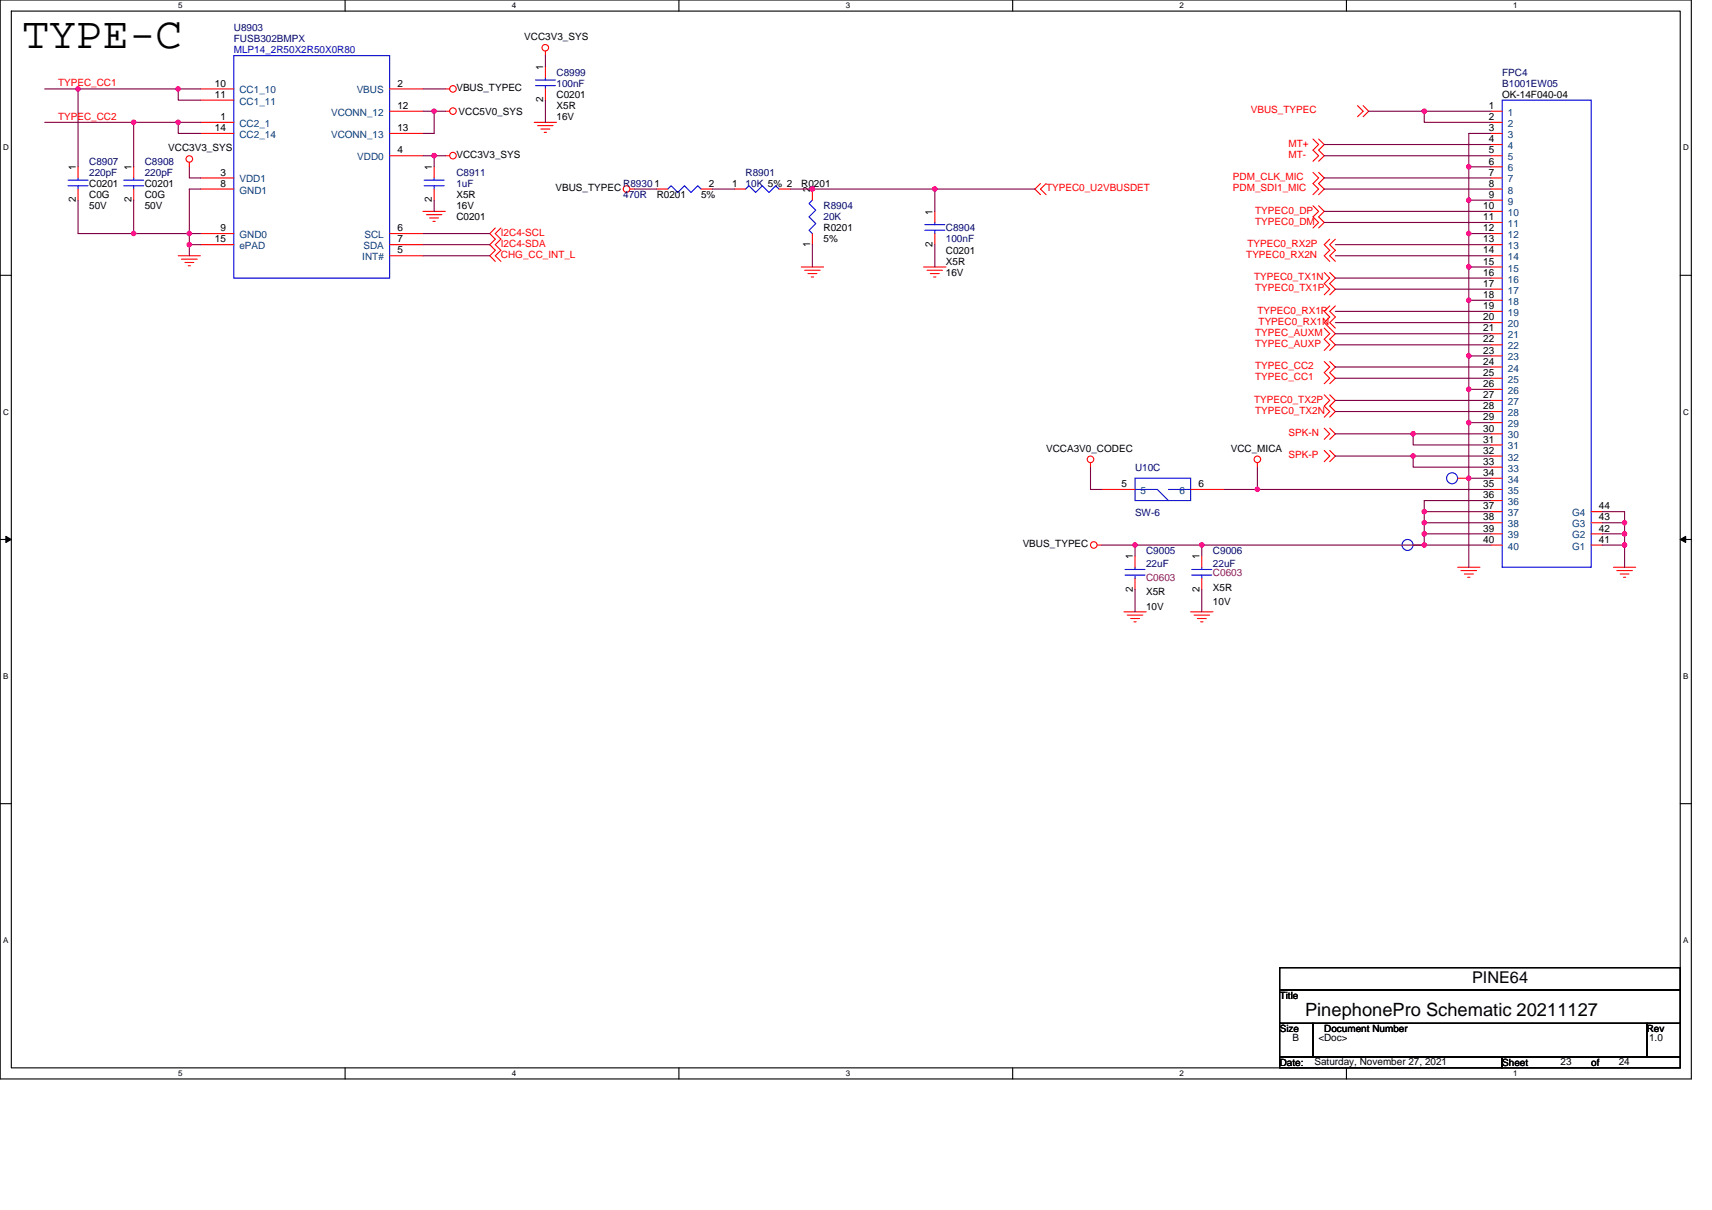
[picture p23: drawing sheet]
<svg xmlns="http://www.w3.org/2000/svg" width="297mm" height="210mm" viewBox="0 0 297 210" stroke-linecap="round" stroke-linejoin="round" font-family="sans-serif">
<defs><g id="words">
<text font-size="7.7" x="3.9" y="8.3">TYPE-C</text>
<text font-size="3.2" x="226.4" y="176.2">PinephonePro Schematic 20211127</text>
<text font-size="2.8" x="255.4" y="170.6">PINE64</text>
<g font-size="1.7" fill="#000080">
<text x="40.6" y="5.4">U8903</text>
<text x="40.6" y="7.3">FUSB302BMPX</text>
<text x="96.6" y="13.1">C8999</text>
<text x="96.6" y="15">100nF</text>
<text x="260.6" y="13.1">FPC4</text>
<text x="260.6" y="15">B1001EW05</text>
<text x="15.5" y="28.6">C8907</text>
<text x="25.1" y="28.6">C8908</text>
<text x="15.5" y="30.5">220pF</text>
<text x="25.1" y="30.5">220pF</text>
<text x="79.2" y="30.5">C8911</text>
<text x="79.2" y="32.4">1uF</text>
<text x="108.1" y="32.4">R8930</text>
<text x="108.1" y="34.4">470R</text>
<text x="129.4" y="30.5">R8901</text>
<text x="129.4" y="32.4">10K 5% 2</text>
<text x="142.9" y="36.3">R8904</text>
<text x="142.9" y="38.2">20K</text>
<text x="164.1" y="40.2">C8904</text>
<text x="164.1" y="42.1">100nF</text>
<text x="196.9" y="81.7">U10C</text>
<text x="196.9" y="89.6">SW-6</text>
<text x="198.9" y="96.1">C9005</text>
<text x="198.9" y="98.4">22uF</text>
<text x="210.5" y="96.1">C9006</text>
<text x="210.5" y="98.4">22uF</text>
</g>
<text font-size="1.7" fill="#0000a0" x="40.6" y="9.3">MLP14_2R50X2R50X0R80</text>
<g font-size="1.7">
<text x="90.9" y="6.9">VCC3V3_SYS</text>
<text x="37.3" y="15">10</text>
<text x="37.3" y="17">11</text>
<text x="69" y="15">2</text>
<text x="79.2" y="15.8">VBUS_TYPEC</text>
<text x="94.2" y="17.7" transform="rotate(-90 94.2 17.7)">2</text>
<text x="94.2" y="12.1" transform="rotate(-90 94.2 12.1)">1</text>
<text x="96.6" y="17">C0201</text>
<text x="260.6" y="17">OK-14F040-04</text>
<text x="37.3" y="22.8">14</text>
<text x="38.2" y="20.8">1</text>
<text x="69" y="18.9">12</text>
<text x="69" y="22.8">13</text>
<text x="79.6" y="19.9">VCC5V0_SYS</text>
<text x="96.6" y="18.9">X5R</text>
<text x="96.6" y="20.8">16V</text>
<text x="258.3" y="18.9">1</text>
<text x="258.3" y="20.8">2</text>
<text x="258.3" y="22.8">3</text>
<text x="13.1" y="29.5" transform="rotate(-90 13.1 29.5)">1</text>
<text x="22.8" y="29.5" transform="rotate(-90 22.8 29.5)">1</text>
<text x="29.2" y="26.2">VCC3V3_SYS</text>
<text x="69" y="26.6">4</text>
<text x="74.9" y="29.5" transform="rotate(-90 74.9 29.5)">1</text>
<text x="79.2" y="27.4">VCC3V3_SYS</text>
<text x="258.3" y="24.7">4</text>
<text x="258.3" y="26.6">5</text>
<text x="258.3" y="28.6">6</text>
<text x="13.1" y="35.1" transform="rotate(-90 13.1 35.1)">2</text>
<text x="15.5" y="32.4">C0201</text>
<text x="15.5" y="34.4">C0G</text>
<text x="22.8" y="35.1" transform="rotate(-90 22.8 35.1)">2</text>
<text x="25.1" y="32.4">C0201</text>
<text x="25.1" y="34.4">C0G</text>
<text x="38.2" y="30.5">3</text>
<text x="38.2" y="32.4">8</text>
<text x="74.9" y="35.1" transform="rotate(-90 74.9 35.1)">2</text>
<text x="79.2" y="34.4">X5R</text>
<text x="96.4" y="33.2">VBUS_TYPEC</text>
<text x="113.5" y="32.4">1</text>
<text x="113.9" y="34.4">R0201</text>
<text x="121.6" y="34.4">5%</text>
<text x="123" y="32.4">2</text>
<text x="127" y="32.4">1</text>
<text x="139" y="32.4">R0201</text>
<text x="140.5" y="33.4" transform="rotate(-90 140.5 33.4)">2</text>
<text x="258.3" y="30.5">7</text>
<text x="258.3" y="32.4">8</text>
<text x="258.3" y="34.3">9</text>
<text x="15.5" y="36.3">50V</text>
<text x="25.1" y="36.3">50V</text>
<text x="38.2" y="40.1">9</text>
<text x="69" y="40.1">6</text>
<text x="79.2" y="38.2">C0201</text>
<text x="79.2" y="36.3">16V</text>
<text x="142.9" y="40.2">R0201</text>
<text x="161.8" y="37.3" transform="rotate(-90 161.8 37.3)">1</text>
<text x="257.3" y="36.3">10</text>
<text x="257.3" y="38.2">11</text>
<text x="257.3" y="40.1">12</text>
<text x="37.3" y="42.1">15</text>
<text x="69" y="42.1">7</text>
<text x="69" y="44">5</text>
<text x="140.5" y="42.8" transform="rotate(-90 140.5 42.8)">1</text>
<text x="142.9" y="42.1">5%</text>
<text x="161.8" y="42.8" transform="rotate(-90 161.8 42.8)">2</text>
<text x="164.1" y="44">C0201</text>
<text x="164.1" y="45.9">X5R</text>
<text x="164.1" y="47.9">16V</text>
<text x="257.3" y="42.1">13</text>
<text x="257.3" y="44">14</text>
<text x="257.3" y="45.9">15</text>
<text x="257.3" y="47.9">16</text>
<text x="257.3" y="49.8">17</text>
<text x="257.3" y="51.7">18</text>
<text x="257.3" y="53.6">19</text>
<text x="257.3" y="55.6">20</text>
<text x="257.3" y="57.5">21</text>
<text x="257.3" y="59.4">22</text>
<text x="257.3" y="61.4">23</text>
<text x="257.3" y="63.3">24</text>
<text x="257.3" y="65.2">25</text>
<text x="257.3" y="67.2">26</text>
<text x="257.3" y="69.1">27</text>
<text x="257.3" y="71">28</text>
<text x="257.3" y="72.9">29</text>
<text x="257.3" y="74.9">30</text>
<text x="257.3" y="76.8">31</text>
<text x="181.5" y="78.4">VCCA3V0_CODEC</text>
<text x="213.5" y="78.4">VCC_MICA</text>
<text x="257.3" y="78.7">32</text>
<text x="257.3" y="80.7">33</text>
<text x="257.3" y="82.6">34</text>
<text x="194.6" y="84.5">5</text>
<text x="207.9" y="84.5">6</text>
<text x="257.3" y="84.5">35</text>
<text x="257.3" y="86.5">36</text>
<text x="257.3" y="88.4">37</text>
<text x="277.4" y="88.4">44</text>
<text x="177.4" y="95">VBUS_TYPEC</text>
<text x="257.3" y="90.3">38</text>
<text x="257.3" y="92.2">39</text>
<text x="257.3" y="94.2">40</text>
<text x="277.4" y="94.2">41</text>
<text x="277.4" y="92.2">42</text>
<text x="277.4" y="90.3">43</text>
<text x="196.5" y="97.1" transform="rotate(-90 196.5 97.1)">1</text>
<text x="208.1" y="97.1" transform="rotate(-90 208.1 97.1)">1</text>
<text x="196.5" y="102.7" transform="rotate(-90 196.5 102.7)">2</text>
<text x="198.9" y="103.3">X5R</text>
<text x="198.9" y="105.8">10V</text>
<text x="208.1" y="102.7" transform="rotate(-90 208.1 102.7)">2</text>
<text x="210.5" y="102.5">X5R</text>
<text x="210.5" y="105">10V</text>
<text x="222" y="173.4">Title</text>
<text x="222" y="179.1">Size</text>
<text x="229.8" y="179.1">Document Number</text>
<text x="285.7" y="179.1">Rev</text>
<text x="222" y="184.9">Date:</text>
<text x="224.2" y="180.7">B</text>
<text x="228.1" y="184.9">Saturday, November 27, 2021</text>
<text x="228.7" y="180.7">&lt;Doc&gt;</text>
<text x="260.6" y="184.9">Sheet</text>
<text x="270.8" y="184.9">23</text>
<text x="276.1" y="184.9">of</text>
<text x="280.8" y="184.9">24</text>
<text x="286.1" y="180.7">1.0</text>
</g>
<g font-size="1.7" fill="#f00">
<text x="10.1" y="14.9">TYPEC_CC1</text>
<text x="10.1" y="20.7">TYPEC_CC2</text>
<text x="217" y="19.7">VBUS_TYPEC</text>
<text x="223.6" y="27.4">MT-</text>
<text x="223.6" y="25.5">MT+</text>
<text x="181.5" y="33.2">TYPEC0_U2VBUSDET</text>
<text x="213.9" y="33.2">PDM_SDI1_MIC</text>
<text x="213.9" y="31.3">PDM_CLK_MIC</text>
<text x="86.9" y="40.9">I2C4-SCL</text>
<text x="217.8" y="39">TYPEC0_DM</text>
<text x="217.8" y="37.1">TYPEC0_DP</text>
<text x="86.9" y="42.8">I2C4-SDA</text>
<text x="86.9" y="44.8">CHG_CC_INT_L</text>
<text x="216.2" y="44.8">TYPEC0_RX2N</text>
<text x="216.4" y="42.8">TYPEC0_RX2P</text>
<text x="217.6" y="48.6">TYPEC0_TX1N</text>
<text x="217.8" y="50.6">TYPEC0_TX1P</text>
<text x="217.8" y="58.3">TYPEC_AUXM</text>
<text x="218.2" y="54.4">TYPEC0_RX1P</text>
<text x="218.4" y="56.4">TYPEC0_RX1N</text>
<text x="217.8" y="64.1">TYPEC_CC2</text>
<text x="217.8" y="60.2">TYPEC_AUXP</text>
<text x="217.6" y="69.9">TYPEC0_TX2P</text>
<text x="217.8" y="71.8">TYPEC0_TX2N</text>
<text x="217.8" y="66">TYPEC_CC1</text>
<text x="223.6" y="75.7">SPK-N</text>
<text x="223.6" y="79.5">SPK-P</text>
</g>
<g font-size="1.7" fill="#004080">
<text x="41.5" y="16.2">CC1_10</text>
<text x="61.9" y="16.2">VBUS</text>
<text x="41.5" y="18.2">CC1_11</text>
<text x="41.5" y="23.9">CC2_14</text>
<text x="41.5" y="22">CC2_1</text>
<text x="57.4" y="20.1">VCONN_12</text>
<text x="57.4" y="23.9">VCONN_13</text>
<text x="261.6" y="20.1">1</text>
<text x="261.6" y="22">2</text>
<text x="261.6" y="23.9">3</text>
<text x="62" y="27.8">VDD0</text>
<text x="261.6" y="25.9">4</text>
<text x="261.6" y="27.8">5</text>
<text x="261.6" y="29.7">6</text>
<text x="41.5" y="31.7">VDD1</text>
<text x="41.5" y="33.6">GND1</text>
<text x="261.6" y="31.7">7</text>
<text x="261.6" y="33.6">8</text>
<text x="261.6" y="35.5">9</text>
<text x="41.5" y="41.3">GND0</text>
<text x="63.2" y="41.3">SCL</text>
<text x="261.6" y="37.5">10</text>
<text x="261.6" y="39.4">11</text>
<text x="261.6" y="41.3">12</text>
<text x="41.5" y="43.2">ePAD</text>
<text x="62.9" y="45.2">INT#</text>
<text x="63.1" y="43.2">SDA</text>
<text x="261.6" y="43.2">13</text>
<text x="261.6" y="45.2">14</text>
<text x="261.6" y="47.1">15</text>
<text x="261.6" y="49">16</text>
<text x="261.6" y="51">17</text>
<text x="261.6" y="52.9">18</text>
<text x="261.6" y="54.8">19</text>
<text x="261.6" y="56.8">20</text>
<text x="261.6" y="58.7">21</text>
<text x="261.6" y="60.6">22</text>
<text x="261.6" y="62.5">23</text>
<text x="261.6" y="64.5">24</text>
<text x="261.6" y="66.4">25</text>
<text x="261.6" y="68.3">26</text>
<text x="261.6" y="70.3">27</text>
<text x="261.6" y="72.2">28</text>
<text x="261.6" y="74.1">29</text>
<text x="261.6" y="76.1">30</text>
<text x="261.6" y="78">31</text>
<text x="261.6" y="79.9">32</text>
<text x="261.6" y="81.9">33</text>
<text x="261.6" y="83.8">34</text>
<text x="197.9" y="85.7">5</text>
<text x="204.6" y="85.7">6</text>
<text x="261.6" y="85.7">35</text>
<text x="261.6" y="87.7">36</text>
<text x="261.6" y="89.6">37</text>
<text x="272.8" y="89.6">G4</text>
<text x="261.6" y="91.5">38</text>
<text x="261.6" y="93.4">39</text>
<text x="261.6" y="95.4">40</text>
<text x="272.8" y="95.4">G1</text>
<text x="272.8" y="93.4">G2</text>
<text x="272.8" y="91.5">G3</text>
</g>
<g font-size="1.7" fill="#800080">
<text x="198.9" y="100.8">C0603</text>
<text x="210.5" y="100">C0603</text>
</g>
<g font-size="1.4">
<text x="30.9" y="1.5">5</text>
<text x="88.8" y="1.5">4</text>
<text x="146.7" y="1.5">3</text>
<text x="204.7" y="1.5">2</text>
<text x="262.6" y="1.5">1</text>
<text x=".5" y="26.1">D</text>
<text x="292" y="26.1">D</text>
<text x=".5" y="71.9">C</text>
<text x="292" y="71.9">C</text>
<text x=".5" y="117.8">B</text>
<text x="292" y="117.8">B</text>
<text x=".5" y="163.6">A</text>
<text x="292" y="163.6">A</text>
<text x="30.9" y="186.8">5</text>
<text x="88.8" y="186.8">4</text>
<text x="146.7" y="186.8">3</text>
<text x="204.7" y="186.8">2</text>
<text x="262.6" y="186.8">1</text>
</g>
</g></defs>
<path d="M0 0h293.5v187.2h-293.5zM2 1.9h289.5v183.4h-289.5z" fill="none" stroke="#000" stroke-width=".19"/>
<g fill="#fff">
<path d="M30.9 .2h.8v1.6h-.8z"/>
<path d="M30.9 185.5h.8v1.6h-.8z"/>
</g>
<path d="M59.9 0v1.9M59.9 185.3v1.9" fill="none" stroke="#000" stroke-width=".19"/>
<g fill="#fff">
<path d="M88.8 .2h.8v1.6h-.8z"/>
<path d="M88.8 185.5h.8v1.6h-.8z"/>
</g>
<path d="M117.8 0v1.9M117.8 185.3v1.9" fill="none" stroke="#000" stroke-width=".19"/>
<g fill="#fff">
<path d="M146.7 .2h.8v1.6h-.8z"/>
<path d="M146.7 185.5h.8v1.6h-.8z"/>
</g>
<path d="M175.7 0v1.9M175.7 185.3v1.9" fill="none" stroke="#000" stroke-width=".19"/>
<g fill="#fff">
<path d="M204.7 .2h.7v1.6h-.7z"/>
<path d="M204.7 185.5h.7v1.6h-.7z"/>
</g>
<path d="M233.6 0v1.9M233.6 185.3v1.9" fill="none" stroke="#000" stroke-width=".19"/>
<g fill="#fff">
<path d="M262.6 .2h.7v1.6h-.7z"/>
<path d="M262.6 185.5h.7v1.6h-.7z"/>
<path d="M.5 24.8h1v1.6h-1z"/>
<path d="M292 24.8h1v1.6h-1z"/>
<path d="M.5 70.7h1v1.5h-1z"/>
<path d="M292 70.7h1v1.5h-1z"/>
</g>
<path d="M0 47.8h2M291.5 47.8h2" fill="none" stroke="#000" stroke-width=".19"/>
<g fill="#fff">
<path d="M.5 116.5h.9v1.6h-.9z"/>
<path d="M292 116.5h.9v1.6h-.9z"/>
</g>
<path d="M0 93.6h2M291.5 93.6h2" fill="none" stroke="#000" stroke-width=".19"/>
<g fill="#000" stroke="#000" stroke-width=".17">
<path d="M1 93.1l1 .5-1 .5z" fill-rule="evenodd"/>
<path d="M291.5 93.6l1-.5v1z" fill-rule="evenodd"/>
</g>
<g fill="#fff">
<path d="M.5 162.4h.9v1.5h-.9z"/>
<path d="M292 162.4h.9v1.5h-.9z"/>
</g>
<path d="M0 139.5h2M291.5 139.5h2M222 167.9h69.5v3.9h-69.5zM222 171.8h69.5v5.8h-69.5zM222 177.6h5.8v5.8h-5.8zM227.8 177.6h57.9v5.8h-57.9zM285.7 177.6h5.8v5.8h-5.8zM222 183.4h38.6v1.9h-38.6zM260.6 183.4h30.9v1.9h-30.9z" fill="none" stroke="#000" stroke-width=".19"/>
<g fill="none" stroke="#f00" stroke-width=".19">
<path d="M34.8 15.4h5.8M34.8 17.4h5.8M67.6 19.3h5.8M67.6 15.4h5.8M77.3 19.3h.7M77.3 15.4h.7M94.6 8.9v.8M94.6 11.6v1.9M94.6 15.4v2M235.5 18.3l1 1-1 1M236.5 18.3l1 1-1 1M258.7 19.3h1.9"/>
<path d="M13.5 29v1.9M13.5 32.8v1.9M23.2 29v1.9M23.2 32.8v1.9M32.8 28.2v.8M34.8 21.2h5.8M34.8 32.8h5.8M34.8 30.9h5.8M34.8 23.2h5.8M67.6 27h5.8M67.6 23.2h5.8M73.4 36.7h3.9"/>
<path d="M74 37.3h2.7M74.5 37.8h1.6M75.1 38.4h.4M75.3 29v1.9M75.3 32.8v1.9M77.3 27h.7M85.9 39.6l-.9 .9 .9 1-.9 1 .9 .9-.9 1 .9 1M86.9 39.6l-1 .9 1 1-1 1 1 .9-1 1 1 1M92.7 21.2h3.9M93.3 21.8h2.7M93.8 22.4h1.6M94.4 23h.4"/>
<path d="M109.3 32.8h.8M113.9 32.8h2M121.6 32.8h2M127.4 32.8h2M135.2 32.8h1.9M140.9 32.8v1.9M162.2 36.7v1.9M180.5 31.9l-.9 .9 .9 1M181.5 31.9l-1 .9 1 1M227.8 29.9l1 1-1 1 1 .9-1 1M227.8 35.7l1 1-1 .9 1 1-1 1M227.8 24.1l1 1-1 1 1 .9-1 1"/>
<path d="M228.8 29.9l1 1-1 1 1 .9-1 1M228.8 35.7l1 1-1 .9 1 1-1 1M228.8 24.1l1 1-1 1 1 .9-1 1M258.7 27h1.9M258.7 36.7h1.9M258.7 21.2h1.9M258.7 32.8h1.9M258.7 30.9h1.9M258.7 23.2h1.9M258.7 25.1h1.9M258.7 29h1.9M258.7 34.7h1.9"/>
<path d="M258.7 38.6h1.9M30.9 44.4h3.9M31.5 45h2.7M32.1 45.6h1.5M32.7 46.1h.3M34.8 40.5h5.8M34.8 42.5h5.8M67.6 44.4h5.8M67.6 40.5h5.8M67.6 42.5h5.8M139 46.3h3.9M139.6 46.9h2.7"/>
<path d="M140.2 47.5h1.5M140.8 48.1h.4M140.9 40.5v2M160.2 46.3h3.9M160.8 46.9h2.7M161.4 47.5h1.6M162 48.1h.4M162.2 40.5v2M229.8 47.3l.9 1-.9 .9 .9 1-.9 1M229.8 56.9l.9 1-.9 1 .9 .9-.9 1M230.7 47.3l1 1-1 .9 1 1-1 1M230.7 41.5l-.9 1 .9 .9-.9 1 .9 1"/>
<path d="M230.7 53.1l-.9 .9 .9 1-.9 1 1.9 1.9-1 1 1 .9-1 1M231.7 41.5l-1 1 1 .9-1 1 1 1M231.7 53.1l-1 .9 1 1-1 1 1 .9M258.7 44.4h1.9M258.7 46.3h1.9M258.7 40.5h1.9M258.7 42.5h1.9M258.7 48.3h1.9M258.7 50.2h1.9M258.7 52.1h1.9M258.7 54h1.9M258.7 56h1.9"/>
<path d="M258.7 57.9h1.9M258.7 59.8h1.9M229.8 78.2l.9 .9-.9 1M229.8 68.5l.9 1-.9 1 .9 .9-.9 1M229.8 62.7l.9 1-.9 1 .9 .9-.9 1M229.8 74.3l.9 1-.9 .9M230.7 78.2l1 .9-1 1M230.7 68.5l1 1-1 1 1 .9-1 1M230.7 62.7l1 1-1 1 1 .9-1 1M230.7 74.3l1 1-1 .9M258.7 61.8h1.9M258.7 63.7h1.9"/>
<path d="M258.7 65.6h1.9M258.7 67.6h1.9M258.7 69.5h1.9M258.7 71.4h1.9M258.7 73.3h1.9M258.7 75.3h1.9M258.7 77.2h1.9M258.7 79.1h1.9M189.2 80.3v.8M190.4 94.6h.8M191.2 84.9h5.7M196.9 96.5v1.9"/>
<path d="M206.6 84.9h5.8M208.5 96.5v1.9M218.2 80.3v.8M245.2 94.6h1.9M252.9 98.4h3.9M252.9 83h1.9M253.5 99h2.7M254.1 99.6h1.5M258.7 94.6h1.9M258.7 84.9h1.9M258.7 83h1.9M258.7 81.1h1.9"/>
<path d="M258.7 86.9h1.9M258.7 88.8h1.9M258.7 90.7h1.9M258.7 92.6h1.9M276.1 94.6h1.9M276.1 88.8h1.9M276.1 90.7h1.9M276.1 92.6h1.9M279.9 98.4h3.9M280.5 99h2.7M281.1 99.6h1.5M195 106.2h3.9"/>
<path d="M195.6 106.7h2.7M196.2 107.3h1.5M196.7 107.9h.4M196.9 100.4v1.9M206.6 106.2h3.9M207.2 106.7h2.7M207.7 107.3h1.6M208.3 107.9h.4M208.5 100.4v1.9M254.7 100.2h.3M281.7 100.2h.4"/>
<circle cx="78.6" cy="15.4" r=".57"/>
<circle cx="78.6" cy="19.3" r=".57"/>
<circle cx="94.6" cy="8.3" r=".57"/>
<circle cx="32.9" cy="27.6" r=".57"/>
<circle cx="78.6" cy="27" r=".57"/>
<circle cx="108.7" cy="32.8" r=".57"/>
<circle cx="189.2" cy="79.7" r=".57"/>
<circle cx="218.2" cy="79.7" r=".57"/>
<circle cx="189.8" cy="94.6" r=".57"/>
</g>
<g fill="none" stroke="#00f" stroke-width=".19">
<path d="M40.6 9.7h27v38.6h-27zM92.9 14.9h3.5M92.9 13.9h3.5M94.6 13.5v.4M94.6 14.9v.5M260.6 17.4h15.5v81h-15.5zM11.8 32.2h3.5M11.8 31.3h3.5M13.5 30.9v.4M13.5 32.2v.6M21.5 32.2h3.4M21.5 31.3h3.4"/>
<path d="M23.2 30.9v.4M23.2 32.2v.6M73.6 32.2h3.5M73.6 31.3h3.5M75.3 30.9v.4M75.3 32.2v.6M115.9 32.8l.5-.6 1.2 1.2 1.2-1.2 1.1 1.2 1.2-1.2 .5 .6M129.4 32.8l.6-.6 1.1 1.2 1.2-1.2 1.1 1.2 1.2-1.2 .6 .6M140.9 34.7l-.5 .6 1.1 1.2-1.1 1.1 1.1 1.2-1.1 1.2 .5 .5M160.5 40h3.4M160.5 39h3.4M162.2 38.6v.4"/>
<path d="M162.2 40v.5M195.2 99.8h3.5M195.2 98.8h3.5M196.9 84.9h3.9l1.9 2M196.9 98.4v.4M196.9 99.8v.6M196.9 83h9.7v3.9h-9.7zM202.7 84.9h3.9M206.8 99.8h3.4M206.8 98.8h3.4M208.5 98.4v.4M208.5 99.8v.6"/>
<circle cx="244.2" cy="94.6" r=".95"/>
<circle cx="251.9" cy="83" r=".95"/>
</g>
<g fill="none" stroke="#800040" stroke-width=".19">
<path d="M7.8 15.4h27M13.5 15.4v13.6M30.9 15.4v2h3.9M73.4 15.4h3.9M73.4 19.3h3.9M75.3 19.3v3.9h-1.9M94.6 9.7v1.9M94.6 17.4v3.8M237.5 19.3h21.2M247.1 19.3v1.9h11.6M7.8 21.2h27M13.5 34.7v5.8h21.3"/>
<path d="M23.2 21.2v7.8M23.2 34.7v5.8M30.9 21.2v2h3.9M32.8 29v1.9h2M34.8 32.8h-2v11.6M73.4 27h3.9M75.3 27v2M75.3 34.7v2M110.1 32.8h3.8M123.6 32.8h3.8M137.1 32.8h42.5M162.2 32.8v3.9"/>
<path d="M229.8 27h28.9M229.8 32.8h28.9M229.8 25.1h28.9M229.8 30.9h28.9M229.8 36.7h28.9M229.8 38.6h28.9M254.8 29h3.9M254.8 34.7h3.9M258.7 23.2h-3.9v75.2M32.8 42.5h2M73.4 40.5h11.6M73.4 42.5h11.6"/>
<path d="M73.4 44.4h11.6M140.9 42.5v3.8M162.2 42.5v3.8M231.7 42.5h27M231.7 44.4h27M231.7 48.3h27M231.7 50.2h27M231.7 59.8h27M231.7 57.9h27M231.7 54h27M231.7 56h27M254.8 52.1h3.9"/>
<path d="M254.8 40.5h3.9M254.8 46.3h3.9M231.7 69.5h27M231.7 71.4h27M231.7 63.7h27M231.7 65.6h27M231.7 75.3h27M231.7 79.1h27M245.2 75.3v1.9h13.5M245.2 79.1v2h13.5M254.8 61.8h3.9M254.8 73.3h3.9"/>
<path d="M254.8 67.6h3.9M189.2 81.1v3.8h2M191.2 94.6h67.5M196.9 94.6v1.9M208.5 94.6v1.9M212.4 84.9h46.3M218.2 81.1v3.8M247.1 90.7h11.6M247.1 92.6h11.6M247.1 88.8h11.6M254.8 83h3.9M258.7 86.9h-11.6v7.7"/>
<path d="M278 94.6h3.9M278 88.8h3.9v9.6M278 90.7h3.9M278 92.6h3.9M196.9 102.3v3.9M208.5 102.3v3.9"/>
</g>
<g fill="#f0f" stroke="#f0f" stroke-width=".19">
<circle cx="32.8" cy="40.5" r=".38"/>
<circle cx="23.2" cy="21.2" r=".38"/>
<circle cx="13.5" cy="15.4" r=".38"/>
<circle cx="23.2" cy="40.5" r=".38"/>
<circle cx="75.3" cy="27" r=".38"/>
<circle cx="30.9" cy="21.2" r=".38"/>
<circle cx="30.9" cy="15.4" r=".38"/>
<circle cx="32.8" cy="42.4" r=".38"/>
<circle cx="75.3" cy="19.3" r=".38"/>
<circle cx="140.9" cy="32.8" r=".38"/>
<circle cx="162.2" cy="32.8" r=".38"/>
<circle cx="247.1" cy="19.3" r=".38"/>
<circle cx="245.2" cy="75.3" r=".38"/>
<circle cx="245.2" cy="79.1" r=".38"/>
<circle cx="247.1" cy="88.8" r=".38"/>
<circle cx="247.1" cy="90.7" r=".38"/>
<circle cx="247.1" cy="92.6" r=".38"/>
<circle cx="254.8" cy="28.9" r=".38"/>
<circle cx="254.8" cy="34.7" r=".38"/>
<circle cx="254.8" cy="40.5" r=".38"/>
<circle cx="254.8" cy="52.1" r=".38"/>
<circle cx="254.8" cy="46.3" r=".38"/>
<circle cx="254.8" cy="61.8" r=".38"/>
<circle cx="254.8" cy="67.6" r=".38"/>
<circle cx="254.8" cy="73.3" r=".38"/>
<circle cx="254.8" cy="83" r=".38"/>
<circle cx="281.9" cy="90.7" r=".38"/>
<circle cx="281.9" cy="92.6" r=".38"/>
<circle cx="281.9" cy="94.6" r=".38"/>
<circle cx="218.2" cy="84.9" r=".38"/>
<circle cx="196.9" cy="94.6" r=".38"/>
<circle cx="208.5" cy="94.6" r=".38"/>
<circle cx="247.1" cy="94.6" r=".38"/>
</g>
<use href="#words"/>
</svg>
